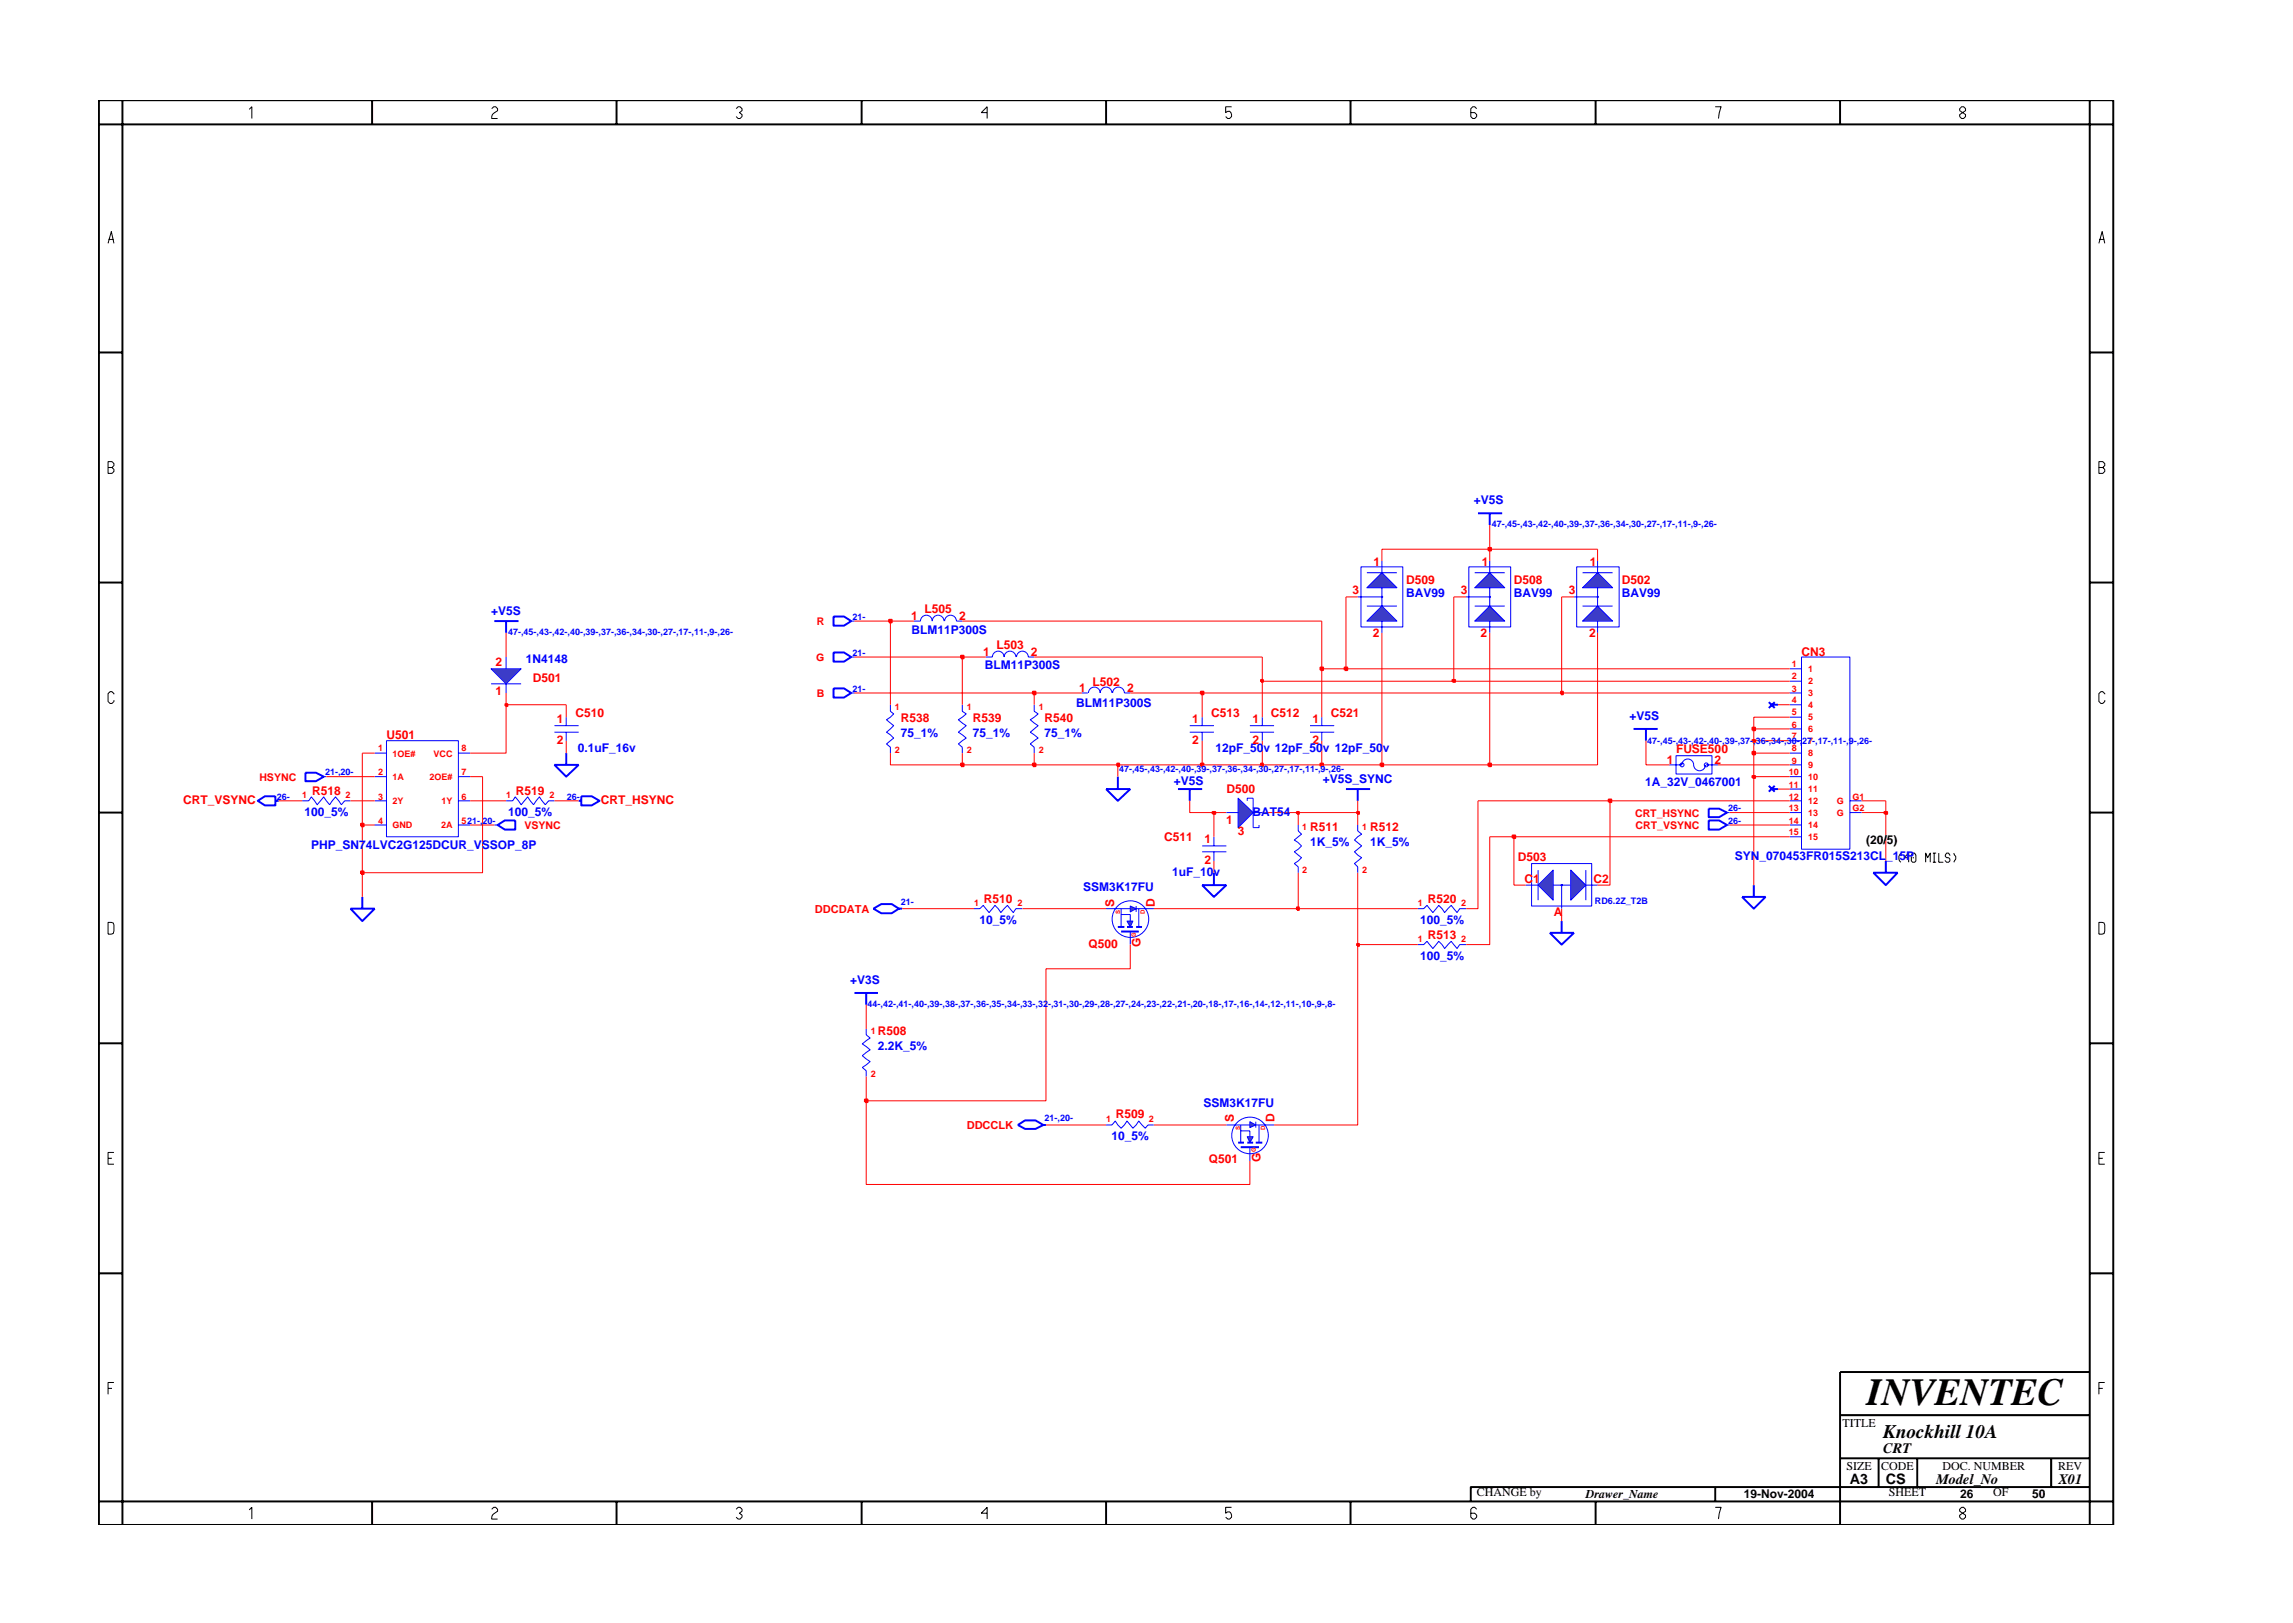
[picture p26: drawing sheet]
<svg xmlns="http://www.w3.org/2000/svg" width="297mm" height="210mm" viewBox="0 0 297 210" stroke-linecap="round" stroke-linejoin="round" font-family="sans-serif">
<defs><g id="words">
<text font-size="5" x="241.8" y="182">INVENTEC</text>
<text font-size="2.5" x="244" y="186.3">Knockhill 10A</text>
<g font-size="1.9">
<text x="244" y="188.2">CRT</text>
<text x="239.6" y="192.2">A3</text>
<text x="244.3" y="192.3">CS</text>
<text x="250.8" y="192.2">Model_No</text>
<text x="266.6" y="192.2">X01</text>
</g>
<g font-size="1.6" fill="#00f">
<text x="190.9" y="65.3">+V5S</text>
<text x="182.1" y="77.3">BAV99</text>
<text x="196.1" y="77.3">BAV99</text>
<text x="210.1" y="77.3">BAV99</text>
<text x="63.6" y="79.7">+V5S</text>
<text x="118.1" y="82.2">BLM11P300S</text>
<text x="68.1" y="85.9">1N4148</text>
<text x="127.6" y="86.7">BLM11P300S</text>
<text x="116.7" y="95.5">75_1%</text>
<text x="126" y="95.5">75_1%</text>
<text x="135.3" y="95.5">75_1%</text>
<text x="139.4" y="91.6">BLM11P300S</text>
<text x="211.1" y="93.2">+V5S</text>
<text x="74.8" y="97.4">0.1uF_16v</text>
<text x="152.1" y="101.7">+V5S</text>
<text x="157.4" y="97.4">12pF_50v 12pF_50v 12pF_50v</text>
<text x="171.4" y="101.5">+V5S_SYNC</text>
<text x="213.1" y="101.8">1A_32V_0467001</text>
<text x="39.4" y="105.7">100_5%</text>
<text x="65.8" y="105.7">100_5%</text>
<text x="162.2" y="105.7">BAT54</text>
<text x="40.3" y="110">PHP_SN74LVC2G125DCUR_VSSOP_8P</text>
<text x="151.9" y="113.5">1uF_10v</text>
<text x="169.7" y="109.6">1K_5%</text>
<text x="177.5" y="109.6">1K_5%</text>
<text x="224.7" y="111.4">SYN_070453FR015S213CL_15P</text>
<text x="126.9" y="119.7">10_5%</text>
<text x="140.3" y="115.4">SSM3K17FU</text>
<text x="184" y="119.7">100_5%</text>
<text x="184" y="124.3">100_5%</text>
<text x="110.1" y="127.4">+V3S</text>
<text x="113.7" y="136">2.2K_5%</text>
<text x="155.9" y="143.4">SSM3K17FU</text>
<text x="144" y="147.7">10_5%</text>
</g>
<g font-size="1.6" fill="#f00">
<text x="175.2" y="77">3</text>
<text x="177.9" y="73.3">1</text>
<text x="182.1" y="75.6">D509</text>
<text x="189.3" y="77">3</text>
<text x="192" y="73.3">1</text>
<text x="196.1" y="75.6">D508</text>
<text x="203.2" y="77">3</text>
<text x="205.9" y="73.3">1</text>
<text x="210.1" y="75.6">D502</text>
<text x="118.1" y="80.3">1</text>
<text x="119.8" y="79.4">L505</text>
<text x="124.2" y="80.3">2</text>
<text x="177.8" y="82.6">2</text>
<text x="191.8" y="82.6">2</text>
<text x="205.9" y="82.6">2</text>
<text x="64.2" y="86.3">2</text>
<text x="69" y="88.4">D501</text>
<text x="127.4" y="84.9">1</text>
<text x="129.1" y="84.1">L503</text>
<text x="133.5" y="84.9">2</text>
<text x="139.8" y="89.6">1</text>
<text x="141.5" y="88.8">L502</text>
<text x="146" y="89.6">2</text>
<text x="233.4" y="84.9">CN3</text>
<text x="50.1" y="95.8">U501</text>
<text x="64.2" y="90">1</text>
<text x="72.1" y="93.7">1</text>
<text x="74.5" y="92.9">C510</text>
<text x="116.7" y="93.6">R538</text>
<text x="126" y="93.6">R539</text>
<text x="135.3" y="93.6">R540</text>
<text x="154.4" y="93.7">1</text>
<text x="156.9" y="92.9">C513</text>
<text x="162.2" y="93.7">1</text>
<text x="164.6" y="92.9">C512</text>
<text x="170" y="93.7">1</text>
<text x="172.4" y="92.9">C521</text>
<text x="72.1" y="96.4">2</text>
<text x="154.4" y="96.4">2</text>
<text x="162.2" y="96.4">2</text>
<text x="170" y="96.4">2</text>
<text x="215.9" y="98.9">1</text>
<text x="217.1" y="97.6">FUSE500</text>
<text x="222.1" y="98.9">2</text>
<text x="23.7" y="104.2">CRT_VSYNC</text>
<text x="40.4" y="103">R518</text>
<text x="66.8" y="103">R519</text>
<text x="77.8" y="104.2">CRT_HSYNC</text>
<text x="158.8" y="106.7">1</text>
<text x="158.9" y="102.8">D500</text>
<text x="169.7" y="107.6">R511</text>
<text x="177.5" y="107.6">R512</text>
<text x="150.8" y="109">C511</text>
<text x="156.1" y="109.2">1</text>
<text x="156.1" y="111.9">2</text>
<text x="160.4" y="108.1">3</text>
<text x="196.6" y="111.5">D503</text>
<text x="127.5" y="117">R510</text>
<text x="144.3" y="117.5" transform="rotate(-90 144.3 117.5)">S</text>
<text x="149.6" y="117.5" transform="rotate(-90 149.6 117.5)">D</text>
<text x="184.9" y="117">R520</text>
<text x="197.5" y="114.4">C1</text>
<text x="201.3" y="118.6">A</text>
<text x="206.4" y="114.4">C2</text>
<text x="141" y="122.8">Q500</text>
<text x="147.7" y="122.6" transform="rotate(-90 147.7 122.6)">G</text>
<text x="184.9" y="121.6">R513</text>
<text x="113.7" y="134.1">R508</text>
<text x="144.6" y="144.9">R509</text>
<text x="159.8" y="145.4" transform="rotate(-90 159.8 145.4)">S</text>
<text x="165.1" y="145.4" transform="rotate(-90 165.1 145.4)">D</text>
<text x="156.6" y="150.7">Q501</text>
<text x="163.3" y="150.6" transform="rotate(-90 163.3 150.6)">G</text>
</g>
<g font-size="1.6">
<text x="241.8" y="109.3">(20/5)</text>
<text x="238.7" y="184.8">TITLE</text>
<text x="239.2" y="190.4">SIZE</text>
<text x="243.7" y="190.4">CODE</text>
<text x="251.6" y="190.4">DOC. NUMBER</text>
<text x="266.6" y="190.4">REV</text>
<text x="191.3" y="193.9">CHANGE by</text>
<text x="205.4" y="194.1">Drawer_Name</text>
<text x="225.9" y="194.1">19-Nov-2004</text>
<text x="244.7" y="193.9">SHEET</text>
<text x="253.9" y="194.1">26</text>
<text x="258.2" y="193.9">OF</text>
<text x="263.3" y="194.1">50</text>
</g>
<g font-size="1.4" fill="#f00">
<text x="105.8" y="81">R</text>
<text x="105.7" y="85.6">G</text>
<text x="105.8" y="90.3">B</text>
<text x="33.6" y="101.1">HSYNC</text>
<text x="67.9" y="107.4">VSYNC</text>
<text x="211.8" y="105.8">CRT_HSYNC</text>
<text x="211.9" y="107.4">CRT_VSYNC</text>
<text x="105.6" y="118.3">DDCDATA</text>
<text x="125.2" y="146.3">DDCCLK</text>
</g>
<g font-size="1.2" fill="#00f">
<text x="193.2" y="68.3">47-,45-,43-,42-,40-,39-,37-,36-,34-,30-,27-,17-,11-,9-,26-</text>
<text x="65.8" y="82.3">47-,45-,43-,42-,40-,39-,37-,36-,34-,30-,27-,17-,11-,9-,26-</text>
<text x="110.4" y="80.3">21-</text>
<text x="110.4" y="89.6">21-</text>
<text x="110.4" y="84.9">21-</text>
<text x="42.1" y="100.4">21-,20-</text>
<text x="145" y="100">47-,45-,43-,42-,40-,39-,37-,36-,34-,30-,27-,17-,11-,9-,26-</text>
<text x="213.4" y="96.3">47-,45-,43-,42-,40-,39-,37-,36-,34-,30-,27-,17-,11-,9-,26-</text>
<text x="35.8" y="103.6">26-</text>
<text x="73.4" y="103.6">26-</text>
<text x="223.9" y="106.7">26-</text>
<text x="223.9" y="105.1">26-</text>
<text x="116.7" y="117.2">21-</text>
<text x="206.6" y="117.1">RD6.2Z_T2B</text>
<text x="112.4" y="130.4">44-,42-,41-,40-,39-,38-,37-,36-,35-,34-,33-,32-,31-,30-,29-,28-,27-,24-,23-,22-,21-,20-,18-,17-,16-,14-,12-,11-,10-,9-,8-</text>
<text x="135.3" y="145.3">21-,20-</text>
</g>
<g font-size="1.2" fill="#f00">
<text x="232.1" y="86.5">1</text>
<text x="232.1" y="88">2</text>
<text x="232.1" y="89.6">3</text>
<text x="234.2" y="87.1">1</text>
<text x="234.2" y="88.6">2</text>
<text x="115.9" y="92">1</text>
<text x="125.3" y="92">1</text>
<text x="134.6" y="92">1</text>
<text x="232.1" y="94.3">6</text>
<text x="232.1" y="95.8">7</text>
<text x="232.1" y="91.1">4</text>
<text x="232.1" y="92.7">5</text>
<text x="234.2" y="94.9">6</text>
<text x="234.2" y="90.2">3</text>
<text x="234.2" y="91.7">4</text>
<text x="234.2" y="93.2">5</text>
<text x="49" y="100.4">2</text>
<text x="49" y="97.3">1</text>
<text x="50.8" y="101.1">1A</text>
<text x="50.8" y="98">1OE#</text>
<text x="55.6" y="101.1">2OE#</text>
<text x="56.2" y="98">VCC</text>
<text x="59.8" y="100.4">7</text>
<text x="59.8" y="97.3">8</text>
<text x="115.9" y="97.6">2</text>
<text x="125.3" y="97.6">2</text>
<text x="134.6" y="97.6">2</text>
<text x="231.7" y="100.4">10</text>
<text x="232.1" y="97.3">8</text>
<text x="232.1" y="98.9">9</text>
<text x="234.2" y="101">10</text>
<text x="234.2" y="96.4">7</text>
<text x="234.2" y="97.9">8</text>
<text x="234.2" y="99.5">9</text>
<text x="39.1" y="103.4">1</text>
<text x="44.8" y="103.4">2</text>
<text x="49" y="103.6">3</text>
<text x="49" y="106.7">4</text>
<text x="50.8" y="104.2">2Y</text>
<text x="50.8" y="107.3">GND</text>
<text x="57.1" y="107.3">2A</text>
<text x="57.2" y="104.2">1Y</text>
<text x="59.8" y="103.6">6</text>
<text x="59.8" y="106.7">521-,20-</text>
<text x="65.6" y="103.4">1</text>
<text x="71.2" y="103.4">2</text>
<text x="168.7" y="107.6">1</text>
<text x="176.5" y="107.6">1</text>
<text x="231.7" y="102.1">11</text>
<text x="231.7" y="103.6">12</text>
<text x="231.7" y="105.1">13</text>
<text x="231.7" y="106.7">14</text>
<text x="234.2" y="102.6">11</text>
<text x="234.2" y="104.2">12</text>
<text x="234.2" y="105.7">13</text>
<text x="234.2" y="107.2">14</text>
<text x="238" y="104.2">G</text>
<text x="238" y="105.7">G</text>
<text x="240" y="103.6">G1</text>
<text x="240" y="105.1">G2</text>
<text x="168.7" y="113.1">2</text>
<text x="176.5" y="113.1">2</text>
<text x="231.7" y="108.2">15</text>
<text x="234.2" y="108.8">15</text>
<text x="126.2" y="117.4">1</text>
<text x="131.8" y="117.4">2</text>
<text x="183.7" y="117.4">1</text>
<text x="189.3" y="117.4">2</text>
<text x="183.7" y="122">1</text>
<text x="189.3" y="122">2</text>
<text x="112.8" y="134">1</text>
<text x="112.8" y="139.5">2</text>
<text x="143.3" y="145.3">1</text>
<text x="148.8" y="145.3">2</text>
</g>
<g font-size=".8" fill="#f00">
<text x="145.1" y="118.4" transform="rotate(-90 145.1 118.4)">S</text>
<text x="148.3" y="118.4" transform="rotate(-90 148.3 118.4)">D</text>
<text x="147.1" y="121.4" transform="rotate(-90 147.1 121.4)">G</text>
<text x="160.7" y="146.4" transform="rotate(-90 160.7 146.4)">S</text>
<text x="162.7" y="149.3" transform="rotate(-90 162.7 149.3)">G</text>
<text x="163.9" y="146.4" transform="rotate(-90 163.9 146.4)">D</text>
</g>
</g></defs>
<path d="M177.1 76.1l1.9-1.9 2 1.9z" fill="#3c3cc8"/>
<path d="M177.1 76.1l1.9-1.9 2 1.9zM177.1 74.2h3.9M179 72.7v1.5M179 76.1v1.2" fill="none" stroke="#00f" stroke-width=".13"/>
<path d="M177.1 80.5l1.9-2 2 2z" fill="#3c3cc8"/>
<path d="M175.9 77.3h3.1v1.2M176.3 73.4h5.4v7.8h-5.4zM177.1 78.5h3.9M177.1 80.5l1.9-2 2 2zM179 80.5v1.5" fill="none" stroke="#00f" stroke-width=".13"/>
<circle cx="179" cy="77.3" r=".08" fill="#3c3cc8"/>
<g fill="none" stroke="#00f" stroke-width=".13">
<path d="M110.3 80.5h.4M154.1 94h3.2M154.1 94.9h3.2M155.7 92.9v1.1M155.7 94.9v1.1M169.7 94h3.1M169.7 94.9h3.1M171.2 92.9v1.1M171.2 94.9v1.1M64 106.9h.5M155.7 109.6h3.2M155.7 110.3h3.2"/>
<path d="M157.3 108.4v1.2M157.3 110.3v1.2M168.2 106.9v.7l.4 .5-.9 .7 .9 .8-.9 .7 .9 .8-.9 .8 .5 .4v.8M223.7 105.3h.4"/>
<circle cx="179" cy="77.3" r=".08"/>
</g>
<path d="M108 79.9h1.3l1 .6-1 .6h-1.3zM64.5 106.9l.9-.6h1.3v1.2h-1.3zM143.3 102.2h3.1l-1.6 1.5zM144.8 100.6v1.6M155.7 114.7h3.2l-1.6 1.5zM157.3 113.1v1.6M221.3 104.8h1.4l1 .5-1 .6h-1.4zM225.7 116.2h3l-1.5 1.5zM227.2 114.7v1.5M131.9 145.7l.9-.6h1.3l1.1 .6-1.1 .5h-1.3zM135.2 145.7h.3" fill="none" stroke="#00f" stroke-width=".25"/>
<path d="M201.2 112.7v3.9l-2-1.9z" fill="#3c3cc8"/>
<path d="M201.2 112.7v3.9l-2-1.9z" fill="none" stroke="#00f" stroke-width=".13"/>
<path d="M203.5 112.7l1.9 2-1.9 1.9z" fill="#3c3cc8"/>
<path d="M199.2 112.7v3.9M202.3 114.7v3M203.5 112.7l1.9 2-1.9 1.9zM205.4 112.7v3.9" fill="none" stroke="#00f" stroke-width=".13"/>
<circle cx="202.3" cy="114.7" r=".08" fill="#3c3cc8"/>
<g fill="none" stroke="#00f" stroke-width=".13">
<path d="M41.9 100.6h.4M183.7 117.7h.7l.5-.4 .7 .9 .8-.9 .7 .9 .9-.9 .8 .9 .3-.5h.8M197.6 114.7h1.6M198.4 111.9h7.8v5.5h-7.8zM201.2 114.7h2.3M205.4 114.7h1.6M112.2 133.3v.8l.5 .4-1 .7 1 .8-1 .8 1 .7-1 .8 .5 .4v.8"/>
<circle cx="202.3" cy="114.7" r=".08"/>
</g>
<path d="M39.6 100.1h1.3l1 .5-1 .6h-1.3zM45.4 117.7h3.1l-1.6 1.6zM46.9 116.2v1.5" fill="none" stroke="#00f" stroke-width=".25"/>
<path d="M205 76.1l2-1.9 1.9 1.9z" fill="#3c3cc8"/>
<path d="M205 76.1l2-1.9 1.9 1.9zM205 74.2h3.9M207 72.7v1.5M207 76.1v1.2" fill="none" stroke="#00f" stroke-width=".13"/>
<path d="M205 80.5l2-2 1.9 2z" fill="#3c3cc8"/>
<path d="M203.9 77.3h3.1v1.2M204.2 73.4h5.5v7.8h-5.5zM205 78.5h3.9M205 80.5l2-2 1.9 2zM207 80.5v1.5" fill="none" stroke="#00f" stroke-width=".13"/>
<circle cx="207" cy="77.3" r=".08" fill="#3c3cc8"/>
<g fill="none" stroke="#00f" stroke-width=".13">
<path d="M124.7 91.3v.8l.5 .4-1.1 .7 1.1 .8-1.1 .9 1.1 .7-1.1 .8 .6 .4v.8M158.9 105.3h1.5M162.3 105.3h1.2M162.3 103.4v3.8"/>
<circle cx="207" cy="77.3" r=".08"/>
</g>
<path d="M75 103.7h.3M75.3 103.2h1.4l1 .5-1 .6h-1.4z" fill="none" stroke="#00f" stroke-width=".25"/>
<path d="M160.4 103.4l1.9 1.9-1.9 1.9z" fill="#3c3cc8"/>
<g fill="none" stroke="#00f" stroke-width=".13">
<path d="M110.3 89.8h.4M115.3 91.3v.8l.5 .4-1 .7 1 .8-1 .9 1 .7-1 .8 .5 .4v.8M127.7 85.1h.9a.76 .76 0 0 1 .7-.7 .76 .76 0 0 1 .8 .7 .76 .76 0 0 1 .7-.7 .76 .76 0 0 1 .8 .7M131.7 85.1a.76 .76 0 0 1 .7-.7 .76 .76 0 0 1 .8 .7h.8M161.9 94h3.1M161.9 94.9h3.1M163.5 92.9v1.1M163.5 94.9v1.1M39.1 103.7h.9l.3-.5 .8 1.1 .8-1.1 .8 1.1 .8-1.1 .7 1.1 .4-.6h.8M65.6 103.7h.8l.3-.5 .8 1.1 .9-1.1 .7 1.1 .8-1.1 .7 1.1 .5-.6h.7M160.4 103.4l1.9 1.9-1.9 1.9zM162.3 103.4h-.7v.3"/>
<path d="M163.1 106.9v.3h-.8M146.4 120.7v1.7"/>
</g>
<g fill="none" stroke="#00f" stroke-width=".25">
<path d="M108 89.2h1.3l1 .6-1 .6h-1.3zM229.1 91l.8 .7M229.5 91.3h.8M229.9 91l-.8 .7M33.4 103.7l.9-.5h1.4v1.1h-1.4zM35.7 103.7h.4M174.4 102.2h3.1M175.9 102.2v1.5M229.1 101.8l.8 .8M229.5 102.2h.8M229.9 101.8l-.8 .8M242.7 113.1h3.1l-1.5 1.6z"/>
<path d="M244.3 111.5v1.6M145.2 120.7h2.3"/>
</g>
<path d="M146.4 117.4l.8 .3-.8 .4z" fill="#3c3cc8"/>
<path d="M146.4 117.4l.8 .3-.8 .4zM147.2 117.4v.7" fill="none" stroke="#00f" stroke-width=".13"/>
<path d="M146 119.3h.8l-.4 .8z" fill="#3c3cc8"/>
<g fill="none" stroke="#00f" stroke-width=".13">
<path d="M63.6 88.6h3.9M65.6 85.1v1.5M65.6 88.6v1.2M118.4 80.5h.8a.76 .76 0 0 1 .8-.8 .76 .76 0 0 1 .8 .8 .76 .76 0 0 1 .7-.8 .76 .76 0 0 1 .8 .8M122.4 80.5a.76 .76 0 0 1 .7-.8 .76 .76 0 0 1 .8 .8h.8M143.3 117.7h3.1M145.2 117.7v2.4M145.2 118.5h1.2v.8M146 119.3h.8l-.4 .8zM147.2 117.7h2.3M147.5 117.7v2.4M175.9 106.9v.7l.5 .5-.9 .7 .9 .8-.9 .7 .9 .8-.9 .8 .4 .4v.8"/>
<circle cx="146.4" cy="119.1" r="2.37"/>
</g>
<path d="M144.8 120.1h.9M146 120.1h.8M147.2 120.1h.7" fill="none" stroke="#00f" stroke-width=".25"/>
<path d="M63.6 86.6h3.9l-1.9 2z" fill="#3c3cc8"/>
<g fill="none" stroke="#00f" stroke-width=".13">
<path d="M63.6 86.6h3.9l-1.9 2zM71.8 94h3.2M71.8 94.9h3.2M73.3 92.9v1.1M73.3 94.9v1.1M110.3 85.1h.4M134 91.3v.8l.5 .4-1 .7 1 .8-1 .9 1 .7-1 .8 .5 .4v.8M231.8 88.3h1.6M231.8 86.6h1.6M231.8 91.3h1.6M231.8 89.8h1.6M231.8 94.4h1.6"/>
<path d="M231.8 92.9h1.6M231.8 97.6h1.6M231.8 96h1.6M231.8 99.1h1.6M233.4 85.1h6.2v24.9h-6.2zM231.8 100.6h1.6M231.8 103.7h1.6M231.8 102.2h1.6M231.8 106.9h1.6M231.8 105.3h1.6M231.8 108.4h1.6M239.6 103.7h1.6"/>
<path d="M239.6 105.3h1.6M143.3 145.7h.7l.5-.5 .7 1 .8-1 .8 1 .7-1 .9 1 .3-.5h.8"/>
</g>
<path d="M71.8 99.1h3.2l-1.7 1.5zM73.3 97.6v1.5M108 84.5h1.3l1 .6-1 .6h-1.3zM211.6 94.4h3.1M213.2 94.4v1.6M113.1 117.7l1.1-.6h1.3l.9 .6-.9 .6h-1.3zM116.4 117.7h.5" fill="none" stroke="#00f" stroke-width=".25"/>
<path d="M191 76.1l2-1.9 1.9 1.9z" fill="#3c3cc8"/>
<path d="M191 76.1l2-1.9 1.9 1.9zM191 74.2h3.9M193 72.7v1.5M193 76.1v1.2" fill="none" stroke="#00f" stroke-width=".13"/>
<path d="M191 80.5l2-2 1.9 2z" fill="#3c3cc8"/>
<path d="M189.9 77.3h3.1v1.2M190.3 73.4h5.4v7.8h-5.4zM191 78.5h3.9M191 80.5l2-2 1.9 2zM193 80.5v1.5" fill="none" stroke="#00f" stroke-width=".13"/>
<circle cx="193" cy="77.3" r=".08" fill="#3c3cc8"/>
<g fill="none" stroke="#00f" stroke-width=".13">
<path d="M48.5 97.6h1.6M50.1 96h9.3v12.4h-9.3zM59.4 97.6h1.5M140.2 89.8h.7M141 89.8a.76 .76 0 0 1 .8-.8 .76 .76 0 0 1 .7 .8 .76 .76 0 0 1 .8-.8 .76 .76 0 0 1 .7 .8M144.1 89.8a.76 .76 0 0 1 .8-.8 .76 .76 0 0 1 .8 .8h.7M216.3 99.1h1.6a.76 .76 0 0 1 .7-.8 .76 .76 0 0 1 .8 .8 .76 .76 0 0 0 .8 .8 .76 .76 0 0 0 .7-.8M217.1 97.9h4.7v2.4h-4.7zM221 99.1h1.5M48.5 106.9h1.6M48.5 100.6h1.6M48.5 103.7h1.6"/>
<path d="M59.4 106.9h1.5M59.4 100.6h1.5M59.4 103.7h1.5M126.2 117.7h.7l.5-.4 .7 .9 .8-.9 .8 .9 .8-.9 .8 .9 .3-.5h.8M223.7 106.9h.4M161.9 148.6v1.8"/>
<circle cx="193" cy="77.3" r=".08"/>
<circle cx="217.9" cy="99.1" r=".25"/>
<circle cx="221" cy="99.1" r=".25"/>
</g>
<path d="M191.5 66.5h3.1M193 66.5v1.5M64 80.5h3.2M65.6 80.5v1.5M202.3 119.3v1.5M221.3 106.3h1.4l1 .6-1 .6h-1.4zM110.7 128.6h3M112.2 128.6v1.6M200.8 120.8h3.1l-1.6 1.6zM160.7 148.6h2.4" fill="none" stroke="#00f" stroke-width=".25"/>
<path d="M161.9 145.3l.8 .4-.8 .4z" fill="#3c3cc8"/>
<path d="M161.9 145.3l.8 .4-.8 .4zM162.7 145.3v.8" fill="none" stroke="#00f" stroke-width=".13"/>
<path d="M161.6 147.3h.7l-.4 .7z" fill="#3c3cc8"/>
<g fill="none" stroke="#00f" stroke-width=".13">
<path d="M183.7 122.4h.7l.5-.5 .7 1 .8-1 .7 1 .9-1 .8 1 .3-.5h.8M158.9 145.7h3M160.7 145.7v2.3M160.7 146.5h1.2v.8M161.6 147.3h.7l-.4 .7zM162.7 145.7h2.3M163.1 145.7v2.3"/>
<circle cx="161.9" cy="147.1" r="2.37"/>
</g>
<path d="M152.6 102.2h3.1M154.1 102.2v1.5M160.4 148h.7M161.6 148h.7M162.7 148h.8" fill="none" stroke="#00f" stroke-width=".25"/>
<path d="M175.9 122.4v23.3h-10.9M112.2 142.6v10.8h49.7v-3M135.5 145.7h7.8M149.5 145.7h9.4" fill="none" stroke="#f00" stroke-width=".13"/>
<path d="M112 142.4h.4v.4h-.4z" fill="#8e2323"/>
<path d="M112 142.4h.4v.4h-.4z" fill="none" stroke="#f00" stroke-width=".25"/>
<path d="M112.2 130.2v3.1M146.4 122.4v3.1h-10.9v17.1h-23.3v-3.1" fill="none" stroke="#f00" stroke-width=".13"/>
<path d="M175.8 122.3h.3v.2h-.3z" fill="#8e2323"/>
<path d="M175.8 122.3h.3v.2h-.3z" fill="none" stroke="#f00" stroke-width=".25"/>
<path d="M116.9 117.7h9.3M132.4 117.7h10.9M149.5 117.7h18.7M175.9 113.1v9.3h7.8M193 108.4v14h-3.1M202.3 117.7v1.6" fill="none" stroke="#f00" stroke-width=".13"/>
<path d="M168 117.5h.3v.4h-.3z" fill="#8e2323"/>
<path d="M168 117.5h.3v.4h-.3z" fill="none" stroke="#f00" stroke-width=".25"/>
<path d="M46.9 113.1v3.1M168.2 113.1v4.6h15.5M191.5 103.7v14h-1.6M196.1 108.4v6.3h1.5M208.6 103.7v11h-1.6M227.2 100.6v14.1" fill="none" stroke="#f00" stroke-width=".13"/>
<path d="M46.8 112.9h.3v.3h-.3z" fill="#8e2323"/>
<path d="M46.8 112.9h.3v.3h-.3z" fill="none" stroke="#f00" stroke-width=".25"/>
<path d="M62.5 100.6v12.5h-15.6v-6.2M157.3 105.3v3.1M157.3 111.5v1.6M193 108.4h3.1M244.3 105.3v6.2" fill="none" stroke="#f00" stroke-width=".13"/>
<path d="M195.9 108.2h.4v.4h-.4z" fill="#8e2323"/>
<path d="M195.9 108.2h.4v.4h-.4z" fill="none" stroke="#f00" stroke-width=".25"/>
<path d="M196.1 108.4h35.7" fill="none" stroke="#f00" stroke-width=".13"/>
<path d="M46.8 106.7h.3v.3h-.3z" fill="#8e2323"/>
<path d="M46.8 106.7h.3v.3h-.3z" fill="none" stroke="#f00" stroke-width=".25"/>
<path d="M46.9 97.6v9.3h1.6M60.9 106.9h3.1M154.1 103.7v1.6h3.2M168.2 105.3v1.6M175.9 105.3v1.6M224.1 106.9h7.7" fill="none" stroke="#f00" stroke-width=".13"/>
<path d="M157.1 105.2h.3v.2h-.3z" fill="#8e2323"/>
<path d="M157.1 105.2h.3v.2h-.3z" fill="none" stroke="#f00" stroke-width=".25"/>
<path d="M157.3 105.3h1.6M163.5 105.3h4.7" fill="none" stroke="#f00" stroke-width=".13"/>
<path d="M168 105.2h.3v.2h-.3z" fill="#8e2323"/>
<path d="M168 105.2h.3v.2h-.3z" fill="none" stroke="#f00" stroke-width=".25"/>
<path d="M168.2 105.3h7.7" fill="none" stroke="#f00" stroke-width=".13"/>
<path d="M175.8 105.2h.3v.2h-.3z" fill="#8e2323"/>
<path d="M175.8 105.2h.3v.2h-.3z" fill="none" stroke="#f00" stroke-width=".25"/>
<path d="M175.9 103.7v1.6M224.1 105.3h7.7M241.2 105.3h3.1" fill="none" stroke="#f00" stroke-width=".13"/>
<path d="M244.1 105.2h.4v.2h-.4z" fill="#8e2323"/>
<path d="M244.1 105.2h.4v.2h-.4z" fill="none" stroke="#f00" stroke-width=".25"/>
<path d="M36.1 103.7h3M45.4 103.7h3.1M60.9 103.7h4.7M71.8 103.7h3.2M191.5 103.7h17.1M244.3 103.7v1.6" fill="none" stroke="#f00" stroke-width=".13"/>
<path d="M208.4 103.6h.3v.3h-.3z" fill="#8e2323"/>
<path d="M208.4 103.6h.3v.3h-.3z" fill="none" stroke="#f00" stroke-width=".25"/>
<path d="M144.8 99.1v1.5M42.3 100.6h6.2M60.9 100.6h1.6M208.6 103.7h23.2M230.3 102.2h1.5M241.2 103.7h3.1" fill="none" stroke="#f00" stroke-width=".13"/>
<path d="M227 100.5h.4v.3h-.4z" fill="#8e2323"/>
<path d="M227 100.5h.4v.3h-.4z" fill="none" stroke="#f00" stroke-width=".25"/>
<path d="M115.3 97.6v1.5h9.4M227.2 97.6v3h4.6" fill="none" stroke="#f00" stroke-width=".13"/>
<path d="M124.5 98.9h.3v.4h-.3z" fill="#8e2323"/>
<path d="M124.5 98.9h.3v.4h-.3z" fill="none" stroke="#f00" stroke-width=".25"/>
<path d="M124.7 97.6v1.5h9.3" fill="none" stroke="#f00" stroke-width=".13"/>
<path d="M133.8 98.9h.3v.4h-.3z" fill="#8e2323"/>
<path d="M133.8 98.9h.3v.4h-.3z" fill="none" stroke="#f00" stroke-width=".25"/>
<path d="M134 97.6v1.5h10.8" fill="none" stroke="#f00" stroke-width=".13"/>
<path d="M144.7 98.9h.3v.4h-.3z" fill="#8e2323"/>
<path d="M144.7 98.9h.3v.4h-.3z" fill="none" stroke="#f00" stroke-width=".25"/>
<path d="M144.8 99.1h10.9" fill="none" stroke="#f00" stroke-width=".13"/>
<path d="M155.6 98.9h.3v.4h-.3z" fill="#8e2323"/>
<path d="M155.6 98.9h.3v.4h-.3z" fill="none" stroke="#f00" stroke-width=".25"/>
<path d="M155.7 96v3.1h7.8" fill="none" stroke="#f00" stroke-width=".13"/>
<path d="M163.4 98.9h.2v.4h-.2z" fill="#8e2323"/>
<path d="M163.4 98.9h.2v.4h-.2z" fill="none" stroke="#f00" stroke-width=".25"/>
<path d="M163.5 96v3.1h7.7" fill="none" stroke="#f00" stroke-width=".13"/>
<path d="M171.1 98.9h.3v.4h-.3z" fill="#8e2323"/>
<path d="M171.1 98.9h.3v.4h-.3z" fill="none" stroke="#f00" stroke-width=".25"/>
<path d="M171.2 96v3.1h7.8" fill="none" stroke="#f00" stroke-width=".13"/>
<path d="M178.8 98.9h.4v.4h-.4z" fill="#8e2323"/>
<path d="M178.8 98.9h.4v.4h-.4z" fill="none" stroke="#f00" stroke-width=".25"/>
<path d="M179 82v17.1h14" fill="none" stroke="#f00" stroke-width=".13"/>
<path d="M192.8 98.9h.4v.4h-.4z" fill="#8e2323"/>
<path d="M192.8 98.9h.4v.4h-.4z" fill="none" stroke="#f00" stroke-width=".25"/>
<path d="M46.9 97.6h1.6M65.6 91.3v6.3h-4.7M73.3 96v1.6M193 82v17.1h14v-17.1M213.2 96v3.1h3.1M222.5 99.1h9.3" fill="none" stroke="#f00" stroke-width=".13"/>
<path d="M227 97.4h.4v.3h-.4z" fill="#8e2323"/>
<path d="M227 97.4h.4v.3h-.4z" fill="none" stroke="#f00" stroke-width=".25"/>
<path d="M227.2 96v1.6h4.6" fill="none" stroke="#f00" stroke-width=".13"/>
<path d="M227 95.9h.4v.2h-.4z" fill="#8e2323"/>
<path d="M227 95.9h.4v.2h-.4z" fill="none" stroke="#f00" stroke-width=".25"/>
<path d="M227.2 94.4v1.6h4.6" fill="none" stroke="#f00" stroke-width=".13"/>
<path d="M227 94.3h.4v.3h-.4z" fill="#8e2323"/>
<path d="M227 94.3h.4v.3h-.4z" fill="none" stroke="#f00" stroke-width=".25"/>
<path d="M73.3 91.3v1.6M155.7 89.8v3.1M163.5 88.3v4.6M171.2 86.6v6.3M231.8 92.9h-4.6v1.5h4.6" fill="none" stroke="#f00" stroke-width=".13"/>
<path d="M65.5 91.2h.2v.3h-.2z" fill="#8e2323"/>
<path d="M65.5 91.2h.2v.3h-.2z" fill="none" stroke="#f00" stroke-width=".25"/>
<path d="M65.6 89.8v1.5h7.7M110.7 89.8h23.3v1.5M115.3 80.5v10.8M124.7 85.1v6.2M230.3 91.3h1.5" fill="none" stroke="#f00" stroke-width=".13"/>
<path d="M133.8 89.6h.3v.3h-.3z" fill="#8e2323"/>
<path d="M133.8 89.6h.3v.3h-.3z" fill="none" stroke="#f00" stroke-width=".25"/>
<path d="M134 89.8h6.2M146.4 89.8h9.3" fill="none" stroke="#f00" stroke-width=".13"/>
<path d="M155.6 89.6h.3v.3h-.3z" fill="#8e2323"/>
<path d="M155.6 89.6h.3v.3h-.3z" fill="none" stroke="#f00" stroke-width=".25"/>
<path d="M155.7 89.8h46.6" fill="none" stroke="#f00" stroke-width=".13"/>
<path d="M202.2 89.6h.3v.3h-.3z" fill="#8e2323"/>
<path d="M202.2 89.6h.3v.3h-.3z" fill="none" stroke="#f00" stroke-width=".25"/>
<path d="M202.3 77.3v12.5h29.5" fill="none" stroke="#f00" stroke-width=".13"/>
<path d="M163.4 88.1h.2v.2h-.2z" fill="#8e2323"/>
<path d="M163.4 88.1h.2v.2h-.2z" fill="none" stroke="#f00" stroke-width=".25"/>
<path d="M163.5 85.1v3.2h24.8" fill="none" stroke="#f00" stroke-width=".13"/>
<path d="M188.2 88.1h.3v.2h-.3z" fill="#8e2323"/>
<path d="M188.2 88.1h.3v.2h-.3z" fill="none" stroke="#f00" stroke-width=".25"/>
<path d="M188.3 77.3v11h43.5" fill="none" stroke="#f00" stroke-width=".13"/>
<path d="M171.1 86.5h.3v.3h-.3z" fill="#8e2323"/>
<path d="M171.1 86.5h.3v.3h-.3z" fill="none" stroke="#f00" stroke-width=".25"/>
<path d="M171.2 80.5v6.1h3.2" fill="none" stroke="#f00" stroke-width=".13"/>
<path d="M174.2 86.5h.3v.3h-.3z" fill="#8e2323"/>
<path d="M174.2 86.5h.3v.3h-.3z" fill="none" stroke="#f00" stroke-width=".25"/>
<path d="M174.4 77.3v9.3h57.4M65.6 82v3.1M110.7 85.1h14" fill="none" stroke="#f00" stroke-width=".13"/>
<path d="M124.5 84.9h.3v.4h-.3z" fill="#8e2323"/>
<path d="M124.5 84.9h.3v.4h-.3z" fill="none" stroke="#f00" stroke-width=".25"/>
<path d="M110.7 80.5h4.6M124.7 85.1h3M134 85.1h29.5" fill="none" stroke="#f00" stroke-width=".13"/>
<path d="M115.2 80.3h.3v.3h-.3z" fill="#8e2323"/>
<path d="M115.2 80.3h.3v.3h-.3z" fill="none" stroke="#f00" stroke-width=".25"/>
<path d="M174.4 77.3h1.5M179 72.7v-1.6h14v1.6M188.3 77.3h1.6M202.3 77.3h1.6M207 71.1v1.6M115.3 80.5h3.1M124.7 80.5h46.5" fill="none" stroke="#f00" stroke-width=".13"/>
<path d="M192.8 71h.4v.3h-.4z" fill="#8e2323"/>
<path d="M192.8 71h.4v.3h-.4z" fill="none" stroke="#f00" stroke-width=".25"/>
<path d="M193 68v3.1h14" fill="none" stroke="#f00" stroke-width=".13"/>
<g fill="none" stroke="#000" stroke-width=".25">
<path d="M12.8 13h261v184.6h-261zM12.8 16.1h261M15.9 13v184.6M48.2 13v3.1M79.9 13v3.1M111.6 13v3.1M143.3 13v3.1M174.9 13v3.1M206.7 13v3.1M238.4 13v3.1M270.7 13v184.6M12.8 45.7h3.1"/>
<path d="M270.7 45.7h3.1M12.8 75.5h3.1M270.7 75.5h3.1M12.8 105.3h3.1M270.7 105.3h3.1M12.8 135.2h3.1M270.7 135.2h3.1M12.8 165h3.1M270.7 165h3.1M270.7 177.7h-32.3v19.9M12.8 194.5h261M48.2 194.5v3.1"/>
<path d="M79.9 194.5v3.1M111.6 194.5v3.1M143.3 194.5v3.1M174.9 194.5v3.1M206.7 194.5v3.1M222.2 192.6v1.9M238.4 183.3h32.3M238.4 188.9h32.3M243.4 188.9v3.7M248.4 188.9v3.7M265.7 188.9v3.7M270.7 192.6h-80.2v1.9"/>
</g>
<g fill="none" stroke="#000" stroke-width=".13">
<path d="M32.3 14.2l.3-.4v1.6M63.7 14.1l.3-.3h.2l.3 .3v.2l-.5 .4-.3 .4v.3h.8M95.4 14.1l.2-.3h.3l.2 .3v.2l-.3 .3 .3 .2v.3l-.2 .3h-.3l-.2-.3M127.9 14.6h-.8l.8-.8v1.6M159.5 13.8h-.7v.8l.2-.2a.5 .5 0 0 1 .5 .7l-.2 .3h-.3l-.2-.3M191.3 14.1l-.3-.3h-.2l-.3 .3v1l.3 .3h.2l.3-.3v-.3l-.3-.2h-.5M222.2 13.8h.8l-.4 1.6M253.9 14.1l.2-.3h.3l.2 .3v.2l-.7 .5v.3l.2 .3h.3l.2-.3v-.3l-.7-.5zM14 31.5l.4-1.5 .4 1.5M14.1 31h.6M271.9 31.5l.4-1.5 .4 1.5M272 31h.6"/>
<path d="M14 59.8h.5l.3 .3v.2l-.3 .3 .3 .2v.3l-.3 .2h-.5zM14 60.6h.5M271.9 60.6h.5l.3-.3v-.2l-.3-.3h-.5v1.5h.5l.3-.2v-.3l-.3-.2M14.8 89.9l-.3-.3h-.2l-.3 .3v1l.3 .2h.2l.3-.2v-.2M272.7 89.9l-.3-.3h-.3l-.2 .3v1l.2 .2h.3l.3-.2v-.2M14 119.5l.7 .1 .1 .2-.1 1.1-.7 .1zM246.2 110.5a.78 .78 0 0 0 0 1.2M247.3 111.1h-.6l.6-.6v1.2M247.8 110.5h.2l.2 .3v.7l-.2 .2h-.2l-.2-.2v-.7zM247.8 111v.2M249.5 111.7v-1.2l.2 .6 .3-.6v1.2M250.4 110.5h.4"/>
<path d="M250.4 111.7h.4M250.6 110.5v1.2M251.1 110.5v1.2h.6M252.6 110.9l-.2-.4h-.2l-.2 .4 .2 .2h.2l.2 .2v.2l-.2 .2h-.2l-.2-.3M253.1 110.5l.1 .3a.62 .62 0 0 1-.1 .9M271.9 119.5l.7 .1 .1 .2-.1 1.1-.7 .1zM14 150.1h.5M14.8 149.3h-.8v1.5h.8M271.9 150.1h.5M272.7 149.3h-.8v1.5h.8M14 179.9h.5M14.8 179.1h-.8v1.5"/>
<path d="M271.9 179.9h.5M272.7 179.1h-.8v1.5M32.3 195.6l.3-.3v1.5M63.7 195.5l.3-.2h.2l.3 .2v.3l-.7 .5-.1 .2v.3h.8M95.4 195.5l.2-.2h.3l.2 .2v.3l-.3 .2 .3 .3v.2l-.2 .3h-.3l-.2-.3M127.9 196h-.8l.8-.7v1.5M159.5 195.3h-.7v.7l.2-.1a.5 .5 0 0 1 .5 .6l-.2 .3h-.3l-.2-.3M191.3 195.5l-.3-.2h-.2l-.3 .2v1l.3 .3h.2l.3-.3v-.2l-.3-.3h-.5M222.2 195.3h.8l-.4 1.5M254.1 195.3l-.2 .2v.3l.7 .5v.2l-.2 .3h-.3l-.2-.3v-.2l.7-.5v-.3l-.2-.2z"/>
</g>
<use href="#words"/>
</svg>
